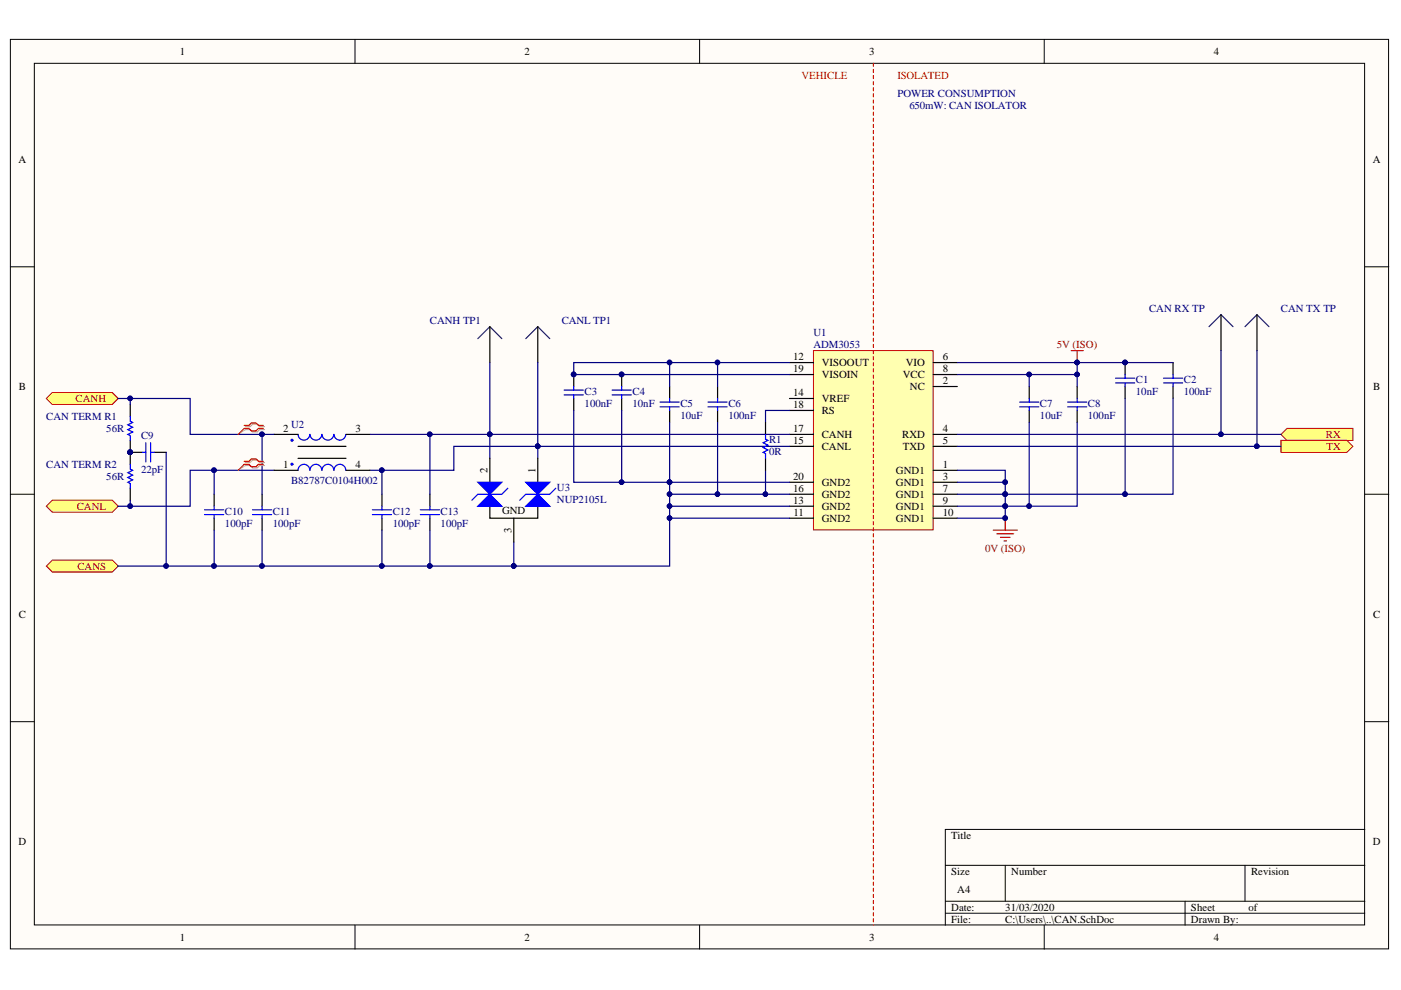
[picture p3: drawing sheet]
<svg xmlns="http://www.w3.org/2000/svg" width="297mm" height="210mm" viewBox="0 0 297 210" stroke-linecap="round" stroke-linejoin="round" font-family="sans-serif">
<defs><g id="words">
<g font-size="2.3">
<text x="38.1" y="11.7">1</text>
<text x="111.2" y="11.7">2</text>
<text x="184.3" y="11.7">3</text>
<text x="257.3" y="11.7">4</text>
<text x="3.9" y="34.5">A</text>
<text x="291.1" y="34.5">A</text>
<text x="168.1" y="76.4">12</text>
<text x="174.2" y="77.7">VISOOUT</text>
<text x="192" y="77.7">VIO</text>
<text x="199.9" y="76.4">6</text>
<text x="4" y="82.7">B</text>
<text x="168.1" y="78.9">19</text>
<text x="174.2" y="80.2">VISOIN</text>
<text x="191.4" y="80.2">VCC</text>
<text x="192.9" y="82.7">NC</text>
<text x="199.9" y="81.5">2</text>
<text x="199.9" y="78.9">8</text>
<text x="291.2" y="82.7">B</text>
<text x="168.1" y="84">14</text>
<text x="168.1" y="86.5">18</text>
<text x="174.2" y="85.3">VREF</text>
<text x="174.2" y="87.8">RS</text>
<text x="60" y="91.6">2</text>
<text x="75.4" y="91.6">3</text>
<text x="168.1" y="94.1">15</text>
<text x="168.1" y="91.6">17</text>
<text x="174.2" y="95.4">CANL</text>
<text x="174.2" y="92.9">CANH</text>
<text x="191.3" y="92.9">RXD</text>
<text x="191.4" y="95.4">TXD</text>
<text x="199.9" y="91.6">4</text>
<text x="199.9" y="94.1">5</text>
<text x="60" y="99.2">1</text>
<text x="75.4" y="99.2">4</text>
<text x="103.4" y="100.2" transform="rotate(-90 103.4 100.2)">2</text>
<text x="113.5" y="100.2" transform="rotate(-90 113.5 100.2)">1</text>
<text x="168.1" y="101.7">20</text>
<text x="190" y="100.5">GND1</text>
<text x="199.9" y="99.2">1</text>
<text x="199.9" y="101.7">3</text>
<text x="168.1" y="106.8">13</text>
<text x="168.1" y="104.3">16</text>
<text x="174.2" y="105.6">GND2</text>
<text x="174.2" y="103">GND2</text>
<text x="190" y="103">GND1</text>
<text x="190" y="105.6">GND1</text>
<text x="199.9" y="104.3">7</text>
<text x="199.9" y="106.8">9</text>
<text x="106.4" y="108.9">GND</text>
<text x="108.4" y="113.1" transform="rotate(-90 108.4 113.1)">3</text>
<text x="168.2" y="109.4">11</text>
<text x="174.2" y="110.6">GND2</text>
<text x="174.2" y="108.1">GND2</text>
<text x="190" y="108.1">GND1</text>
<text x="190" y="110.6">GND1</text>
<text x="199.9" y="109.4">10</text>
<text x="4" y="131">C</text>
<text x="291.2" y="131">C</text>
<text x="3.9" y="179.1">D</text>
<text x="201.7" y="177.9">Title</text>
<text x="291.1" y="179.1">D</text>
<text x="201.7" y="185.5">Size</text>
<text x="214.4" y="185.5">Number</text>
<text x="265.2" y="185.5">Revision</text>
<text x="202.9" y="189.3">A4</text>
<text x="201.7" y="193.1">Date:</text>
<text x="201.7" y="195.7">File:</text>
<text x="213.1" y="193.1">31/03/2020</text>
<text x="213.1" y="195.7">C:\Users\..\CAN.SchDoc</text>
<text x="252.5" y="193.1">Sheet</text>
<text x="252.5" y="195.7">Drawn By:</text>
<text x="264.7" y="193.1">of</text>
<text x="38.1" y="199.5">1</text>
<text x="111.2" y="199.5">2</text>
<text x="184.3" y="199.5">3</text>
<text x="257.3" y="199.5">4</text>
</g>
<g font-size="2.3" fill="#f00">
<text x="169.9" y="16.7">VEHICLE</text>
<text x="190.3" y="16.7">ISOLATED</text>
</g>
<g font-size="2.3" fill="#000080">
<text x="190.3" y="20.5">POWER CONSUMPTION</text>
<text x="192.8" y="23.1">650mW: CAN ISOLATOR</text>
<text x="91.1" y="68.8">CANH TP1</text>
<text x="119.1" y="68.8">CANL TP1</text>
<text x="172.5" y="71.3">U1</text>
<text x="243.6" y="66.2">CAN RX TP</text>
<text x="271.6" y="66.2">CAN TX TP</text>
<text x="172.5" y="73.8">ADM3053</text>
<text x="124" y="83.7">C3</text>
<text x="134.1" y="83.7">C4</text>
<text x="240.8" y="81.2">C1</text>
<text x="240.8" y="83.7">10nF</text>
<text x="251" y="81.2">C2</text>
<text x="251" y="83.7">100nF</text>
<text x="9.8" y="89.1">CAN TERM R1</text>
<text x="124" y="86.3">100nF</text>
<text x="134.1" y="86.3">10nF</text>
<text x="144.3" y="86.3">C5</text>
<text x="144.3" y="88.8">10uF</text>
<text x="154.4" y="86.3">C6</text>
<text x="154.4" y="88.8">100nF</text>
<text x="220.5" y="86.3">C7</text>
<text x="220.5" y="88.8">10uF</text>
<text x="230.6" y="86.3">C8</text>
<text x="230.6" y="88.8">100nF</text>
<text x="22.5" y="91.6">56R</text>
<text x="29.9" y="93.1">C9</text>
<text x="61.7" y="90.8">U2</text>
<text x="163.1" y="93.9">R1</text>
<text x="9.8" y="99.2">CAN TERM R2</text>
<text x="22.5" y="101.7">56R</text>
<text x="29.9" y="100.2">22pF</text>
<text x="163.1" y="96.4">0R</text>
<text x="61.7" y="102.5">B82787C0104H002</text>
<text x="118.1" y="104.1">U3</text>
<text x="118.1" y="106.6">NUP2105L</text>
<text x="47.7" y="109.1">C10</text>
<text x="47.7" y="111.7">100pF</text>
<text x="57.9" y="109.1">C11</text>
<text x="57.9" y="111.7">100pF</text>
<text x="83.3" y="109.1">C12</text>
<text x="83.3" y="111.7">100pF</text>
<text x="93.4" y="109.1">C13</text>
<text x="93.4" y="111.7">100pF</text>
</g>
<g font-size="2.3" fill="#800000">
<text x="224.1" y="73.8">5V (ISO)</text>
<text x="16" y="85.3">CANH</text>
<text x="281.1" y="92.9">RX</text>
<text x="281.2" y="95.4">TX</text>
<text x="16.3" y="108.1">CANL</text>
<text x="208.9" y="117">0V (ISO)</text>
<text x="16.4" y="120.8">CANS</text>
</g>
</g></defs>
<g fill="#fffcf8" stroke="#000" stroke-width=".21">
<path d="M2.2 8.3h292.2v192.9h-292.2z"/>
<path d="M7.3 13.4h282v182.7h-282z"/>
</g>
<g fill="none" stroke="#000" stroke-width=".21">
<path d="M75.3 8.3v5.1M148.3 8.3v5.1M221.4 8.3v5.1M2.2 56.6h5.1M289.4 56.6h5.1M2.2 104.8h5.1M289.4 104.8h5.1M2.2 153h5.1M289.4 153h5.1M289.4 175.9h-89v20.3M75.3 196.2v5M148.3 196.2v5"/>
<path d="M200.4 183.5h89M200.4 191.1h89M200.4 193.6h89M213.1 183.5v7.6M221.4 196.2v5M251.3 191.1v5.1M264 183.5v7.6"/>
</g>
<path d="M172.5 74.3h25.3v38.1h-25.3z" fill="#ffffb0" stroke="#800000" stroke-width=".21"/>
<g fill="none" stroke="#000" stroke-width=".25">
<path d="M167.4 76.9h5.1M167.4 79.4h5.1M197.9 76.9h5.1M197.9 79.4h5.1M167.4 92.1h5.1M167.4 94.6h5.1M167.4 84.5h5.1M167.4 87h5.1M197.9 99.7h5.1M197.9 82h5.1M197.9 92.1h5.1M197.9 94.6h5.1"/>
<path d="M167.4 102.3h5.1M167.4 104.8h5.1M167.4 107.3h5.1M167.4 109.9h5.1M197.9 102.3h5.1M197.9 104.8h5.1M197.9 107.3h5.1M197.9 109.9h5.1"/>
</g>
<path d="M9.8 120l1.3-1.2h12.7l1.3 1.2-1.3 1.3h-12.7z" fill-rule="evenodd" fill="#ffff80" stroke="#800000" stroke-width=".21"/>
<path d="M227.1 74.3h2.6M228.4 74.3v2.6M210.6 112.4h5.1M211.4 113.2h3.5M212.1 113.9h2M212.9 114.7h.5M213.1 109.9v2.5" fill="none" stroke="#800000" stroke-width=".25"/>
<g fill="#000080" stroke="#000080" stroke-width=".21">
<circle cx="213.1" cy="109.8" r=".48"/>
<circle cx="228.4" cy="76.8" r=".48"/>
</g>
<path d="M271.6 92.1l1.3-1.3h13.9v2.6h-13.9z" fill-rule="evenodd" fill="#ffff80" stroke="#800000" stroke-width=".21"/>
<path d="M185.2 13.4v182.8" fill="none" stroke="#f00" stroke-width=".25" stroke-dasharray=".6 .6"/>
<g fill="none" stroke="#000" stroke-width=".25">
<path d="M121.6 79.4v2.6M131.8 79.4v2.6M238.5 76.9v2.5M248.7 76.9v2.5M121.6 84.5v2.5M131.8 84.5v2.5M142 82v2.5M142 87v2.6M152.1 82v2.5M152.1 87v2.6M218.2 82v2.5M218.2 87v2.6"/>
<path d="M228.4 82v2.5M228.4 87v2.6M238.5 82v2.5M248.7 82v2.5"/>
</g>
<g fill="#000080" stroke="#000080" stroke-width=".21">
<circle cx="121.6" cy="79.4" r=".48"/>
<circle cx="131.8" cy="79.4" r=".48"/>
<circle cx="238.5" cy="76.8" r=".48"/>
</g>
<g fill="none" stroke="#00f" stroke-width=".25">
<path d="M238.5 79.4v.8M248.7 79.4v.8M119.6 82.7h4.1M119.6 83.7h4.1M121.6 82v.7M121.6 83.7v.8M129.8 82.7h4M129.8 83.7h4M131.8 82v.7M131.8 83.7v.8M139.9 85.3h4.1M139.9 86.3h4.1"/>
<path d="M142 84.5v.8M142 86.3v.7M150.1 85.3h4.1M150.1 86.3h4.1M152.1 84.5v.8M152.1 86.3v.7M216.2 85.3h4M216.2 86.3h4M218.2 84.5v.8M218.2 86.3v.7M226.3 85.3h4.1M226.3 86.3h4.1"/>
<path d="M228.4 84.5v.8M228.4 86.3v.7M236.5 80.2h4.1M236.5 81.2h4.1M238.5 81.2v.8M246.7 80.2h4M246.7 81.2h4M248.7 81.2v.8"/>
</g>
<path d="M9.8 107.3l1.3-1.2h12.7l1.3 1.2-1.3 1.3h-12.7z" fill-rule="evenodd" fill="#ffff80" stroke="#800000" stroke-width=".21"/>
<path d="M27.6 95.9h2.6M27.6 85.8v2.5M27.6 93.4v5M32.7 95.9h2.5M27.6 103.5v2.6" fill="none" stroke="#000" stroke-width=".25"/>
<circle cx="27.6" cy="95.9" r=".48" fill="#000080" stroke="#000080" stroke-width=".21"/>
<path d="M27.6 88.3v1l.5 .3-1 .5 1 .5-1 .5 1 .5-1 .5 .5 .3v1M27.6 98.4v1.1l.5 .2-1 .5 1 .5-1 .5 1 .5-1 .6 .5 .2v1M30.2 95.9h.7M30.9 93.9v4M31.9 93.9v4M31.9 95.9h.8" fill="none" stroke="#00f" stroke-width=".25"/>
<path d="M9.8 84.5l1.3-1.3h12.7l1.3 1.3-1.3 1.3h-12.7z" fill-rule="evenodd" fill="#ffff80" stroke="#800000" stroke-width=".21"/>
<path d="M103.9 69.3v7.6M114 69.3v7.6M258.9 66.7v7.6M266.5 66.7v7.6M45.4 104.8v2.5M45.4 109.9v2.5M55.6 104.8v2.5M55.6 109.9v2.5M81 104.8v2.5M81 109.9v2.5M91.1 104.8v2.5M91.1 109.9v2.5" fill="none" stroke="#000" stroke-width=".25"/>
<g fill="none" stroke="#00f" stroke-width=".25">
<path d="M43.4 108.1h4M43.4 109.1h4M45.4 107.3v.8M45.4 109.1v.8M53.5 108.1h4.1M53.5 109.1h4.1M55.6 107.3v.8M55.6 109.1v.8M78.9 108.1h4.1M78.9 109.1h4.1M81 107.3v.8M81 109.1v.8"/>
<path d="M89.1 108.1h4.1M89.1 109.1h4.1M91.1 107.3v.8M91.1 109.1v.8"/>
</g>
<path d="M101.3 71.8l2.6-2.5 2.5 2.5M111.5 71.8l2.5-2.5 2.6 2.5M256.3 69.3l2.6-2.6 2.5 2.6M264 69.3l2.5-2.6 2.5 2.6" fill="none" stroke="#073763" stroke-width=".25"/>
<g fill="none" stroke="#11037f" stroke-width=".25">
<path d="M203 79.4h25.4v2.6M203 76.9h45.7M218.2 79.4v2.6M228.4 76.9v2.5M78.4 92.1h25.5M114 94.6v2.6M167.4 92.1h-63.5v5.1M203 99.7h10.1v2.6M203 92.1h68.6M218.2 89.6v17.7h-5.1v-2.5h-10.1M228.4 89.6v17.7h-10.2M238.5 84.5v20.3h-25.4v-2.5h-10.1"/>
<path d="M248.7 84.5v20.3h-10.2M108.9 114.9v5.1M203 107.3h10.1v2.6h-10.1"/>
</g>
<g fill="#000080" stroke="#000080" stroke-width=".21">
<circle cx="103.8" cy="92.1" r=".48"/>
<circle cx="114" cy="94.6" r=".48"/>
<circle cx="108.9" cy="120" r=".48"/>
<circle cx="141.9" cy="76.8" r=".48"/>
<circle cx="141.9" cy="109.8" r=".48"/>
<circle cx="213.1" cy="109.8" r=".48"/>
<circle cx="213.1" cy="107.3" r=".48"/>
<circle cx="213.1" cy="104.8" r=".48"/>
<circle cx="213.1" cy="102.2" r=".48"/>
<circle cx="218.2" cy="79.4" r=".48"/>
<circle cx="218.2" cy="107.3" r=".48"/>
<circle cx="238.5" cy="104.8" r=".48"/>
<circle cx="228.4" cy="76.8" r=".48"/>
<circle cx="228.4" cy="79.4" r=".48"/>
<circle cx="141.9" cy="107.3" r=".48"/>
<circle cx="152.1" cy="76.8" r=".48"/>
<circle cx="162.3" cy="104.8" r=".48"/>
<circle cx="131.8" cy="102.2" r=".48"/>
<circle cx="91.1" cy="92.1" r=".49"/>
<circle cx="80.9" cy="99.7" r=".49"/>
<circle cx="141.9" cy="102.2" r=".48"/>
<circle cx="152.1" cy="104.8" r=".48"/>
<circle cx="121.6" cy="79.4" r=".48"/>
<circle cx="131.8" cy="79.4" r=".48"/>
<circle cx="238.5" cy="76.8" r=".48"/>
<circle cx="141.9" cy="104.8" r=".48"/>
<circle cx="35.2" cy="120" r=".48"/>
<circle cx="27.6" cy="107.3" r=".48"/>
<circle cx="27.6" cy="84.5" r=".48"/>
<circle cx="55.5" cy="92.1" r=".49"/>
<circle cx="45.4" cy="120" r=".49"/>
<circle cx="55.5" cy="120" r=".49"/>
<circle cx="80.9" cy="120" r=".49"/>
<circle cx="91.1" cy="120" r=".49"/>
<circle cx="45.4" cy="99.7" r=".49"/>
<circle cx="266.5" cy="94.6" r=".49"/>
<circle cx="258.9" cy="92.1" r=".48"/>
</g>
<g fill="none" stroke="#000080" stroke-width=".25">
<path d="M103.9 76.9v15.2M114 76.9v17.7M142 76.9v5.1M152.1 76.9v5.1M167.4 76.9h-45.8v2.5h45.8M258.9 74.3v17.8M266.5 74.3v20.3h-63.5M25.1 84.5h2.5v1.3M27.6 84.5h12.7v7.6h17.8M35.2 95.9v24.1M45.4 99.7v5.1M55.6 92.1v12.7"/>
<path d="M58.1 99.7h-17.8v7.6h-12.7M81 99.7v5.1M91.1 92.1v12.7M114 94.6h-17.8v5.1h-17.8M114 94.6h53.4M121.6 87v15.3h45.8M131.8 87v15.3M142 89.6v15.2M152.1 89.6v15.2M162.3 99.7v5.1M167.4 87h-5.1v2.6M27.6 106.1v1.2h-2.5"/>
<path d="M45.4 112.4v7.6M55.6 112.4v7.6M81 112.4v7.6M91.1 112.4v7.6M142 109.9v10.1h-116.9M167.4 107.3h-25.4v2.6h25.4M167.4 104.8h-25.4v2.5"/>
</g>
<path d="M271.6 93.4h14l1.2 1.2-1.2 1.3h-14z" fill-rule="evenodd" fill="#ffff80" stroke="#800000" stroke-width=".21"/>
<path d="M266.5 94.6h5.1" fill="none" stroke="#000080" stroke-width=".25"/>
<circle cx="266.5" cy="94.6" r=".49" fill="#000080" stroke="#000080" stroke-width=".21"/>
<path d="M103.9 97.2v5.1M114 97.2v5.1M162.3 89.6v2.5M162.3 97.2v2.5" fill="none" stroke="#000" stroke-width=".25"/>
<path d="M162.3 92.1v1l.5 .3-1 .5 1 .5-1 .5 1 .5-1 .5 .5 .3v1" fill="none" stroke="#00f" stroke-width=".25"/>
<path d="M101.3 102.3h5.1l-2.5 2.5z" fill="#00f"/>
<path d="M101.3 102.3h5.1l-2.5 2.5zM107.7 103.5l-1.3 1.3h-5.1l-1.3 1.3M117.8 103.5l-1.2 1.3h-5.1l-1.3 1.3" fill="none" stroke="#00f" stroke-width=".25"/>
<path d="M103.9 107.3v2.6h10.1v-2.6M108.9 109.9v5" fill="none" stroke="#000" stroke-width=".25"/>
<path d="M101.3 107.3l2.6-2.5 2.5 2.5z" fill="#00f"/>
<path d="M101.3 107.3l2.6-2.5 2.5 2.5z" fill="none" stroke="#00f" stroke-width=".25"/>
<path d="M111.5 102.3h5.1l-2.6 2.5z" fill="#00f"/>
<path d="M111.5 102.3h5.1l-2.6 2.5z" fill="none" stroke="#00f" stroke-width=".25"/>
<path d="M111.5 107.3l2.5-2.5 2.6 2.5z" fill="#00f"/>
<g fill="none" stroke="#00f" stroke-width=".25">
<path d="M65.7 92.1a1.25 1.25 0 0 1-1.3 1.2 1.25 1.25 0 0 1-1.2-1.2M65.7 99.7a1.25 1.25 0 0 0-1.3-1.3 1.25 1.25 0 0 0-1.2 1.3M68.2 92.1a1.25 1.25 0 0 1-1.2 1.2 1.25 1.25 0 0 1-1.3-1.2M68.2 99.7a1.25 1.25 0 0 0-1.2-1.3 1.25 1.25 0 0 0-1.3 1.3M70.8 92.1a1.25 1.25 0 0 1-1.3 1.2 1.25 1.25 0 0 1-1.2-1.2M70.8 99.7a1.25 1.25 0 0 0-1.3-1.3 1.25 1.25 0 0 0-1.2 1.3M73.3 92.1a1.25 1.25 0 0 1-1.2 1.2 1.25 1.25 0 0 1-1.3-1.2M73.3 99.7a1.25 1.25 0 0 0-1.2-1.3 1.25 1.25 0 0 0-1.3 1.3M111.5 107.3l2.5-2.5 2.6 2.5z"/>
<circle cx="61.9" cy="98.4" r=".2"/>
<circle cx="61.9" cy="93.3" r=".2"/>
</g>
<path d="M58.1 99.7h5.1M58.1 92.1h5.1M63.2 97.2h10.2M63.2 94.6h10.2M73.4 99.7h5M73.4 92.1h5" fill="none" stroke="#000" stroke-width=".25"/>
<path d="M52 90.5h1l.5-.6h1.1l.5 .6h1M52 91.1h1l.5 .5h1.1l.5-.5h1M52 98.1h1l.5-.5h1.1l.5 .5h1M52 98.7h1l.5 .5h1.1l.5-.5h1" fill="none" stroke="#d0a19e" stroke-width=".25"/>
<path d="M52 91.1l-1.5 1M52 98.7l-1.5 1" fill="none" stroke="#d0a19e" stroke-width=".21"/>
<path d="M51.8 90.2h1l.5-.5h1l.5 .5h1M51.8 90.8h1l.5 .5h1l.5-.5h1M51.8 97.8h1l.5-.5h1l.5 .5h1M51.8 98.4h1l.5 .6h1l.5-.6h1" fill="none" stroke="#f00" stroke-width=".25"/>
<path d="M51.8 90.8l-1.3 1.3M51.8 98.4l-1.3 1.3" fill="none" stroke="#f00" stroke-width=".21"/>
<use href="#words"/>
</svg>
